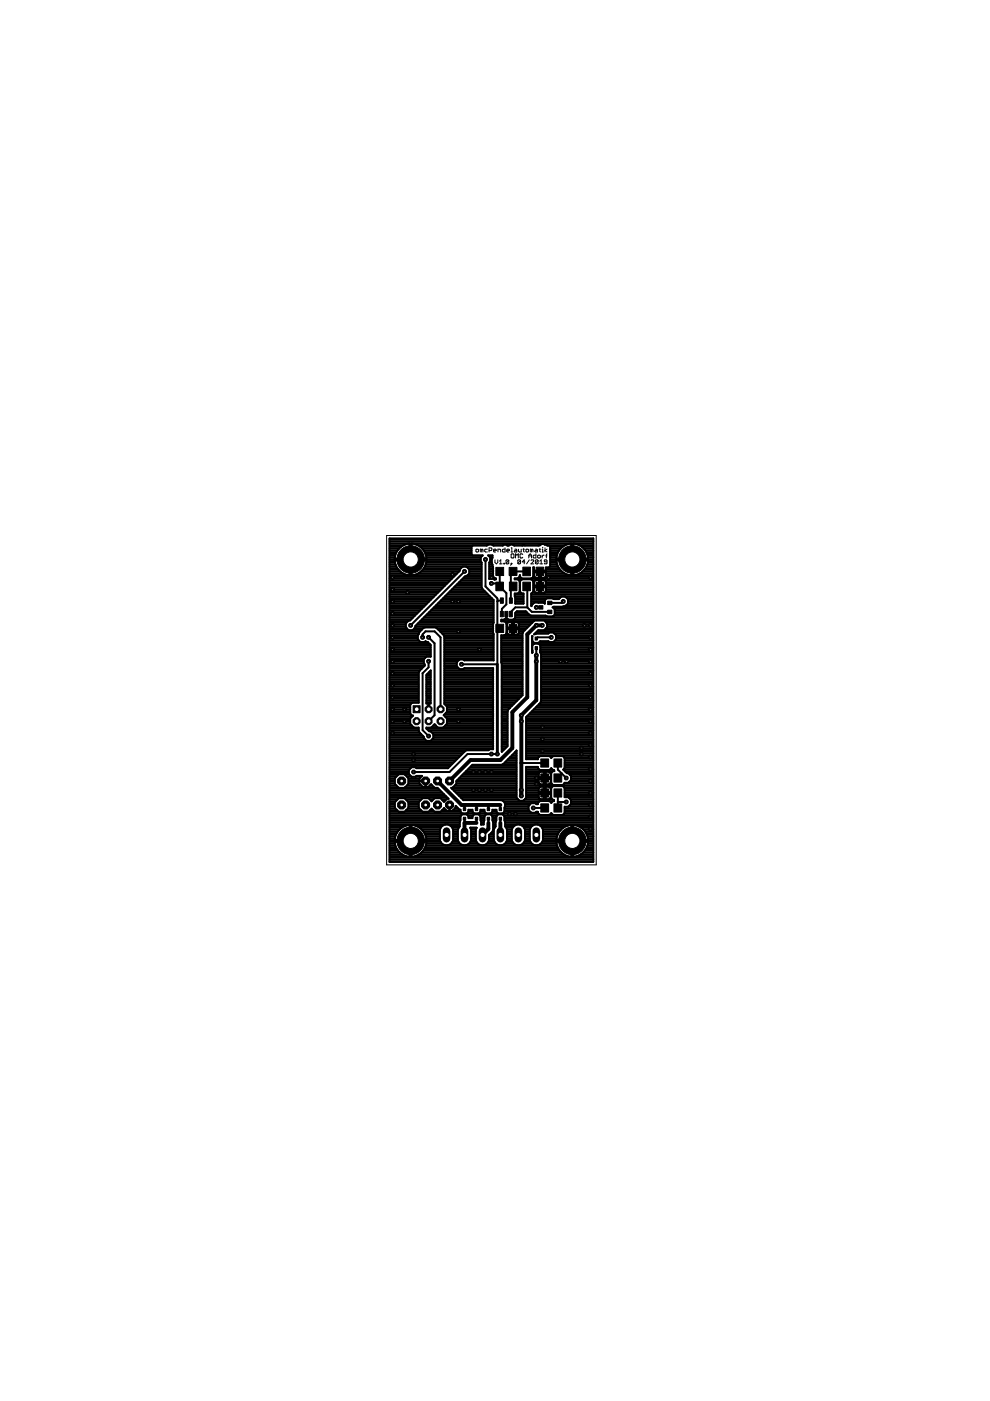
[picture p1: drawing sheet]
<svg xmlns="http://www.w3.org/2000/svg" width="210mm" height="297mm" viewBox="0 0 210 297" stroke-linecap="round" stroke-linejoin="round" font-family="sans-serif">
<g fill="none" stroke="#000" stroke-width=".21">
<path d="M100.9 116.6l.4-.2 .2 .5-.5 .1zM102.1 116.6l-.3-.2v.6M102.1 116.6v.4M102.1 116.6l.2-.2 .1 .2v.4M103.3 116.4h-.4l-.1 .2 .1 .4h.4M103.7 116.7h.4l.2-.4-.2-.1h-.4v.8M104.6 116.7h.6l-.1-.3-.5 .2 .2 .4h.3M104.9 118.7v.6l.3 .2 .3-.2v-.6M105.6 117v-.6h.4l.2 .2v.4M105.9 119l.3-.3v.8M105.9 119.5h.6M106.8 119.4l.2 .1z"/>
<path d="M107.1 116.2v.8h-.4l-.2-.4 .2-.2h.4M107.4 116.7h.6l-.1-.3-.5 .2v.3l.5 .1M107.9 118.8v.6l-.2 .1-.4-.1M107.9 118.8l-.2-.1-.4 .1v.6M107.9 118.8l-.6 .6M108.4 117h.3M108.4 116.2h.1v.8M108.4 119.4l.1 .1zM108.4 117.6l.1-.2 .5 .2v.6l-.2 .1-.4-.1zM108.5 119.5l-.3 .3M109.2 116.4l.4 .2v.4h-.4l-.2-.1 .2-.2h.4M109.3 118.3v-.9l.3 .3 .3-.3v.9"/>
<path d="M109.9 116.4v.5l.2 .1h.4v-.6M110.4 118.8v.6l-.2 .1-.4-.1M110.4 118.8l-.2-.1-.4 .1v.6M110.4 118.8l-.6 .6M110.8 117.6l-.1-.2-.4 .2 .1 .7 .4-.1M110.9 116.4h.3M111 116.3v.6l.2 .1M111.3 119.1h-.6l.4-.4v.8M111.6 116.4l.5 .2-.2 .4-.4-.1zM112.1 118.3v-.6l.3-.3 .3 .3v.6M112.1 117.9h.6M112.2 118.7l-.5 .8"/>
<path d="M112.6 118.8l.1-.1 .5 .1-.6 .7h.6M112.7 116.6l-.3-.2v.6M112.7 116.6v.4M112.7 116.6l.2-.2 .1 .2v.4M113.5 116.4l.4 .2v.4h-.4l-.1-.1 .1-.2h.4M113.6 117.4v.9h-.4l-.1-.4 .1-.2h.4M114.1 118.8v.6l-.1 .1-.5-.1M114.1 118.8l-.1-.1-.5 .1v.6M114.1 118.8l-.6 .6M114.1 117.7l.5 .2-.2 .4-.4-.1zM114.3 116.4h.3M114.4 116.3v.6l.2 .1"/>
<path d="M114.4 119.5h.6M114.4 119l.3-.3v.8M114.9 117h.3M114.9 116.4h.2v.6M114.9 117.7v.6M115.1 116v.2M115.4 117.7l-.5 .3M115.5 116.2v.8M115.7 117.9h.3M116 116.4l-.5 .3 .5 .3M116 119.1h-.5l-.1-.1 .1-.3 .5 .1v.6l-.2 .1-.4-.1M116 117.4l-.2 .2v.7"/>
</g>
<g fill="#000" stroke="#000" stroke-width=".21">
<path d="M106.1 129.6h.6v1.2h-.6zM106.1 126.8h.6v1.1h-.6zM105.1 123.4h1.6v1.8h-1.6zM105.1 132.4h1.7v1.7h-1.7zM105.1 120.3h1.7v1.7h-1.7zM107 129.6h.7v1.2h-.7zM108 129.6h.6v1.2h-.6zM108 126.8h.6v1.1h-.6zM107.9 132.4h1.7v1.7h-1.7zM107.9 120.3h1.7v1.7h-1.7zM108 123.4h1.6v1.8h-1.6zM110.8 123.4h1.7v1.8h-1.7z"/>
<path d="M110.8 120.2h1.7v1.9h-1.7zM113.5 137.1h.5v.6h-.5zM113.5 135.1h.5v.6h-.5zM114.2 128.4h.9v.7h-.9zM113.7 123.4h1.6v1.8h-1.6zM113.7 120.2h1.6v1.9h-1.6zM116.1 129.4h.9v.7h-.9zM116.1 127.5h.9v.7h-.9zM98.2 173.3h.5v.6h-.5zM98.2 171.2h.5v.7h-.5zM100.8 171.2h.5v.7h-.5zM100.8 173.3h.5v.6h-.5z"/>
<path d="M103.3 171.2h.5v.7h-.5zM103.3 173.3h.5v.6h-.5zM105.8 173.3h.5v.6h-.5zM105.8 171.2h.5v.7h-.5zM114.7 167.3h1.6v1.7h-1.6zM114.7 164.1h1.6v1.7h-1.6zM114.7 170.4h1.6v1.8h-1.6zM114.7 160.9h1.6v1.7h-1.6zM117.5 167.3h1.6v1.7h-1.6zM117.5 164.1h1.6v1.7h-1.6zM117.5 170.4h1.6v1.8h-1.6zM117.5 160.9h1.6v1.7h-1.6z"/>
</g>
<g fill="none" stroke="#000" stroke-width=".42">
<path d="M82.6 114.2h43.2v68.6h-43.2zM82.6 115.6h3M82.6 119.7h1.3M82.6 119.3h1.2M82.6 119h1.1M82.6 118.6h4.2M82.6 118.2h1.1M82.6 117.8h1.2M82.6 117.5h1.3M82.6 117.1h1.5M82.6 116.7h1.7M82.6 116.3h2"/>
<path d="M82.6 116h2.4M82.6 115.2h43.2M82.6 114.8h43.2M82.6 114.4h43.2M84.6 116.4l-.7 1.1-.2 .9h6.7l-.2-.9M84.6 116.4a3.4 3.4 0 0 1 2.2-1.1v6.7M86.8 115.6h.4M86.8 119.7h.4M86.8 119.3h.4M86.8 119h.4M86.8 118.2h.4M86.8 117.8h.4"/>
<path d="M86.8 117.5h.4M86.8 117.1h.4M86.8 116.7h.4M86.8 116.3h.4M86.8 116h.4M87.2 118.6h14.7M88.5 115.6h14.8M89.1 116h10.9M89.5 116.3h10.5M89.8 116.7h10.2M90.1 117.1h9.9M90.2 117.5a3.4 3.4 0 0 0-3-2.2v6.7"/>
<path d="M90.2 117.5h9.8M90.3 119.7h11.8M90.3 117.8h12M90.4 119.3h11.7M90.4 118.2h11.5M90.4 119h11.5M101.9 118.2v.8l.2 .3v5.2l.1 .3 2.4 2.4M102.9 118.6v5.7l2.6 2.6v5.8l.5 .5-.5 .5v7.1h-7.6M103.6 117.8h.8M103.7 119.7h.7M103.7 119.3h.6M103.9 118.2l-.4-.4h.9l-.1 .8"/>
<path d="M103.9 118.2v.8l-.2 .3v3.4M103.9 119h.4M103.9 118.6h.4M103.9 118.2h.5M104.3 118.6l.1 1.5M104.5 115.6h2.2M107.5 115.6h.5M108.9 115.6h5.6M110.9 115.6l-1.9 .1a.77 .77 0 0 0-1.1 0h-.3a.63 .63 0 0 0-1 0h-2l-.3-.2h-.7l-.4 .2h-3l-.2 .2v1.6l.2 .3h2.1l-.4 .4M111.1 115.6h3.2M114.5 115.6a1.35 1.35 0 0 1 1.5 .1h.4l.2 .2v.4M116 115.6h3.8"/>
<path d="M116.6 116.3v3.8M116.6 117.2l.1 .1M116.6 119.7h1.5M116.6 119.3h1.4M116.6 119h1.4M116.6 118.6h4.5M116.6 118.2h1.4M116.6 116.7h2M116.6 116.3h2.3M116.6 116h2.7M116.7 117.6h-.1M116.7 118h-.1"/>
<path d="M116.7 117.8h1.3M116.7 117.5h1.5M116.7 117.1h1.6M118.2 117.5l-.2 .9h6.7l-.2-.9M118.8 116.4a3.4 3.4 0 0 1 2.3-1.1v6.7M118.8 116.4l-.6 1.1M121.1 115.6h.4M121.1 119.7h.4M121.1 119.3h.4M121.1 119h.4M121.1 118.2h.4M121.1 117.8h.4"/>
<path d="M121.1 117.5h.4M121.1 117.1h.4M121.1 116.7h.4M121.1 116.3h.4M121.1 116h.4M121.5 118.6h4.3M122.8 115.6h3M123.4 116h2.4M123.8 116.4a3.4 3.4 0 0 0-2.3-1.1v6.7M123.8 116.4l.7 1.1M123.8 116.3h2M124.1 116.7h1.7"/>
<path d="M124.3 117.1h1.5M124.5 117.5h1.3M124.5 119.7h1.3M124.6 117.8h1.2M124.6 119.3h1.2M124.7 118.2h1.1M124.7 119h1.1M82.6 122.7h13.2M82.6 139.2h8.7M82.6 125.7h10.2M82.6 127.9h8M82.6 126.4h9.5"/>
<path d="M82.6 130.6h5.3M82.6 130.2h5.7M82.6 134.7h6M82.6 134.3h6.2M82.6 121.9h3.9M82.6 139.9h7.3M82.6 139.6h7.5M82.6 138.8h8.7M82.6 138.4h8.7M82.6 138h8.7M82.6 137.7h8.7M82.6 137.3h8.7"/>
<path d="M82.6 136.9h8.7M82.6 136.5h8.5M82.6 136.2h8.2M82.6 135.8h6.2M82.6 135.4h6M82.6 135.1h6M82.6 133.9h6.4M82.6 133.6h4M82.6 133.2h3.6M82.6 132.8h3.4M82.6 132.4h3.4M82.6 132.1h3.5"/>
<path d="M82.6 131.7h3.9M82.6 131.3h4.6M82.6 130.9h4.9M82.6 129.8h6.1M82.6 129.4h6.4M82.6 129.1h6.8M82.6 128.7h7.2M82.6 128.3h7.6M82.6 127.6h8.3M82.6 127.2h8.7M82.6 126.8h9.1M82.6 126.1h9.8"/>
<path d="M82.6 125.3h10.6M82.6 124.9h11M82.6 124.6h11.3M82.6 124.2h11.7M82.6 123.8h12.1M82.6 123.4h12.4M82.6 123.1h12.8M82.6 122.3h13.6M82.6 121.6h2.8M82.6 121.2h2.3M82.6 120.8h1.9M82.6 120.5h1.6"/>
<path d="M82.6 120.1h1.4M84 120.1l-.3-1.3h6.7l-.3 1.3M84 120.1a3.4 3.4 0 0 0 2.8 1.9M86 132.2l.6-.6h.3l10.6-10.6v-.3l.6-.6h.8l.6 .6v.9l-.6 .6h-.3l-10.5 10.5v.3l-.6 .6h-.9l-.6-.6zM86.8 121.9h.4M86.8 121.6h.4M86.8 121.2h.4M86.8 120.8h.4M86.8 120.5h.4M86.8 120.1h.4M87.5 133.6h1.9M87.6 121.9h8.9"/>
<path d="M87.9 133.2h1.8M88.1 132.8h16.4M88.3 132.4h16.2M88.7 121.6h8.2M88.7 132.1h15.9M88.8 134.3l-.2 .4v.9l.6 .5h.8l.2-.2 .2 .2h.3l.6 .6v2.5M88.8 134.3l.1-.3 1.2-1h2.2l1.8 1.7M89.1 131.7h15.5M89.2 121.2h8.1M89.5 131.3h15.1M89.6 135.1v-.6l.6-.6h1.9l1.3 1.2v15.3M89.6 120.8h7.9"/>
<path d="M89.9 130.9h14.7M89.9 120.5h7.8M90.1 120.1a3.4 3.4 0 0 1-2.9 1.9M90.1 120.1h12M90.2 130.6h14.4M90.4 139.2l-.5 .6v.8l.1 .2v.3l-1.2 1.5v6.4h-1.3l-.4 .3M90.6 130.2h14M90.9 135.1l1.2 1.3v15.2l-1.2 1.3M91 129.8h13.6M91.3 139.2h.1M91.4 129.4h13.2M91.7 129.1h12.9"/>
<path d="M92.1 128.7h12.5M92.5 128.3h12.1M92.6 133.2h11.9M92.9 127.9h11.7M93 133.6h11.5M93.2 127.6h11.4M93.4 133.9h11.1M93.6 127.2h11M93.7 134.3h10.9M94 126.8h10.3M94.1 134.7l.1 .3v14.2l.6 .6v1.1l-.7 .7 .7 .7v1.2l-.8 .8h-1.2l-.7-.8-.7 .8h-1v.2l.6 .5h.3l.6 .7M94.1 134.7h10.5"/>
<path d="M94.2 139.2h10.4M94.2 139.9h3.1M94.2 139.6h10.4M94.2 138.8h10.4M94.2 138.4h10.4M94.2 138h10.4M94.2 137.7h10.4M94.2 137.3h10.4M94.2 136.9h10.4M94.2 136.5h10.4M94.2 136.2h10.4M94.2 135.8h10.4"/>
<path d="M94.2 135.4h10.4M94.2 135.1h10.4M94.3 126.4h9.6M94.7 126.1h8.8M95.1 125.7h8M95.5 125.3h7.3M95.8 124.9h6.6M96.2 124.6h6M96.6 124.2h5.5M97 123.8h5.1M97.3 123.4h4.8M97.7 123.1h4.4"/>
<path d="M98.1 122.7h4M98.4 139.9h6.2M98.5 122.3h3.6M98.5 121.2l-11.4 11.4M99.1 121.9h3M99.2 120.5h2.9M99.5 121.6h2.6M99.5 121.2h2.6M99.5 120.8h2.6M103.7 122.7h1.5M103.7 121.9h.8M103.7 122.3h.9"/>
<path d="M103.7 121.6h.8M103.7 121.2h.8M103.7 120.8h.8M103.7 120.5h.8M103.7 120.1h.7M103.8 122.7h-.1M104.2 123.7h1.8M104.4 120.1l.1 .1v2l.3 .3 .4 .1v.2l-.4 .1-.2-.2M104.6 127.2v12.8h-6.1l-.2-.2h-.9l-.6 .6v.9l.6 .6h.9l.2-.3h6v17.3h-.7l-.2 .2h-4.6l-.3 .1-3.7 3.7h-6.7l-.2-.2h-.8l-.6 .6v.8l.6 .6 2.2-.2-.6 .6v1M106 121.2l-.1 3.1 1.5 1.5v2.3l-1 1v1.1M106.3 139.2h4.5M106.3 139.9h4.5"/>
<path d="M106.3 139.6h4.5M106.3 138.8h4.5M106.3 138.4h4.5M106.3 138h4.5M106.3 137.7h4.5M106.3 137.3h4.5M106.3 136.9h4.5M106.3 136.5h4.5M106.3 136.2h4.5M106.3 135.8h4.5M106.3 135.4h4.5M106.3 135.1h4.5"/>
<path d="M106.3 131.7h6.9M106.4 127.3h-.8l-.1 .2M107 131.3h.7M107.3 132l.1 2.2-.5 .5M107.3 132.1h.3M107.4 130.6h.1M107.4 134.3h.1M107.4 130.9h.1M107.4 130.2v1M107.4 133.9h.1M107.4 133.6h.1M107.4 133.2h1.2"/>
<path d="M107.4 132.8h.1M107.4 132.4h.1M107.7 132l.9-.1v2.6h-.8l-.2-.1-.1-1h2.5v.7l-.1 .4h-.9v-2.6h.6l.4 .2v.9h-2.5v-.7zM108.3 124.3h.5M108.6 134.3h.4M108.6 133.9h.4M108.6 133.6h.4M108.6 132.8h.4M108.6 132.4h.4M108.6 132.1h.4M108.9 131.3h16.9M109 133.2h2.7"/>
<path d="M109.1 122.7h16.7M109.1 126.4h.1M109.1 126.1h1.9M109.2 126.4h1.8M109.2 130.9h16.6M109.2 130.6h6.5M109.2 130.2h2.9M109.2 127.6h1.8M109.2 127.2h1.8M109.2 126.8h1.8M109.4 129.8h2.3M109.9 132.1h2.9"/>
<path d="M110 125.7h.4M110 134.3h.8M110 133.9h.9M110 133.6h1.3M110 132.8h2.1M110 132.4h2.4M110.1 123.1h.3M110.1 123.1l.1 2.2-.3 .5h-.8v.6M110.1 122.3h.2M110.2 125.3h.1M110.2 124.9h.1M110.2 124.6h.1"/>
<path d="M110.2 124.2h.1M110.2 123.8h.1M110.2 123.4h.1M110.3 123.1l.4-.3h1.9l.4 .3M110.3 123.1v2.2a.6 .6 0 0 0 .7 .5v2.2l-1.8-.1v-1.5M110.8 134.7h-4.5l.1 6M111 133.9l-.2 .4v13.1M111.7 121.2h-2.9l-.5 .4v5.7M111.7 124.3l.1 .2v4.3M111.8 128.8h-2.5l-1 .9v.5M111.8 128.8l1 .9h3.8M112.6 130.5l-1.1-.9h-1.9l-.4 .3v1l-.2 .4-1.1 .1-.8-.2-.8 .2v.3h.6l.4 .3"/>
<path d="M112.6 127.9h.5M112.6 126.4h13.2M112.6 128.3h.1M112.6 127.6h2.9M112.6 127.2h3M112.6 126.8h6.1M112.6 126.1h13.2M112.8 138h.1M112.8 137.7h.1M112.8 137.3h.1M112.8 136.9h.1M112.8 136.5h.4"/>
<path d="M112.8 136.2h.3M112.8 135.8h.1M112.8 135.4h.1M112.8 135.1h.1M112.8 135.8l.1-.9v3.5M112.9 138.4v-1.7l.4-.2 1 .1 .3 .4-.1 1.3 .2 .2v10.2l-.1 .3-3.1 3v9h2.5l.2-.4M112.9 125.7h12.9M112.9 138.4h.1M113 123.1l.1 2.2-.5 .5v2.6l.7-.6h1.9l.3 .2M113 123.1h.4M113 122.3h.3M113.1 121.9h.1"/>
<path d="M113.1 125.3h.1M113.1 124.9h.1M113.1 124.6h.1M113.1 124.2h1.2M113.1 123.8h.1M113.1 123.4h.1M113.1 121.6h.1M113.1 121.2h1.2M113.1 120.8h.1M113.1 120.5h.1M113.1 131.7l.2-.1h2.1l.6 .6v.8l-.6 .6h-1.3l-.9 .9 .6-.2M113.1 131.7h.1"/>
<path d="M113.1 131.7l-2.1 2.2M113.2 125.3v-.8h2.6v.8M113.2 125.3l.4 .4M113.3 122.3l.2 .2h.8v-1.5h-1.1v-.7h-.1l-.1 2.1-.4 .3h-1.9a.58 .58 0 0 1-.4-.7h-.1a.6 .6 0 0 1-.5 .6h-.6v.2h.6l.4 .3M113.3 122.3l-.1-1h2.6l-.1 1M113.4 123.1l.9-.1v2.7M113.4 123.1l-.2 .3v.7h2.6l-.1-.8-.2-.3h-.8v2.7M113.4 134.3h2.9l.2-.2h.8l.6 .6M113.7 128.8h1M113.7 137.4v1.5M113.8 133.9h12M114.3 136.5h11.5"/>
<path d="M114.3 121.9h.4M114.3 125.3h.4M114.3 124.9h.4M114.3 124.6h.4M114.3 123.8h.4M114.3 123.4h.4M114.3 123.1h.4M114.3 122.3h.4M114.3 121.6h.4M114.3 136.2h11.5M114.5 138h11.3M114.6 136.9h11.2"/>
<path d="M114.6 137.7h11.2M114.6 137.3h11.2M114.6 138.4h11.2M114.7 124.2h11.1M114.7 121.2h4.4M114.7 139.2h11.1M114.7 139.9h11.1M114.7 139.6h11.1M114.7 138.8h11.1M115.4 133.6h10.4M115.5 127.9h.1M115.5 131.7h10.3"/>
<path d="M115.5 131.7h.1M115.5 133.5h.1M115.6 123.1h10.2M115.7 122.3h10.1M115.7 125.3h10.1M115.8 125.3l-.4 .4M115.8 121.9h5M115.8 124.9h10M115.8 124.6h10M115.8 123.8h10M115.8 123.4h10M115.8 121.6h3.9"/>
<path d="M115.8 120.8h3M115.8 120.5h2.7M115.8 133.2h10M115.8 132h.1M115.8 133.2h.1M115.9 132.1h9.9M116 132.8h9.8M116 132.4h9.8M116.6 120.1l-.2 .2h-.6v.7h-1.1v1.5h.8l.2-.2M116.6 120.1h1.7M116.9 135.1h-2.9l-.3 .3M117.4 128.7l-.2 .1 .4 .4v1"/>
<path d="M117.4 128.7h8.4M117.4 130.6h8.4M117.5 134.3h8.3M117.5 129.1h8.3M117.6 130.2l-.5 .5h-1.1l-.3-.2M117.6 130.2h8.2M117.6 129.8h8.2M117.6 129.4h8.2M117.6 135.8h8.2M117.9 134.7h7.9M117.9 134.7v.9l-.6 .5h-.8l-.2-.2h-1.8l-.4 .4h-.8l-.5-.5M117.9 135.4h7.9"/>
<path d="M117.9 135.1h7.9M118.3 120.1l-.3-1.3h6.7l-.3 1.3M118.3 120.1a3.4 3.4 0 0 0 2.8 1.9M119 126.5l-.5 .5-2.5-.1-.5 .4v.7M119.4 127.5l-.3 .3h-2.5M119.8 126.5l.6 .6v.8M120.1 128.3h5.7M120.2 126.8h5.6M120.4 127.9l-.6 .6-2.4 .2M120.4 127.9h5.4M120.4 127.6h5.4M120.4 127.2h5.4"/>
<path d="M121.1 121.9h.4M121.1 121.6h.4M121.1 121.2h.4M121.1 120.8h.4M121.1 120.5h.4M121.1 120.1h.4M121.9 121.9h3.9M123 121.6h2.8M123.5 121.2h2.3M123.9 120.8h1.9M124.2 120.5h1.6M124.4 120.1a3.4 3.4 0 0 1-2.9 1.9"/>
<path d="M124.4 120.1h1.4M82.6 159.8h15.5M82.6 159.4h15.8M82.6 159h21M82.6 158.6h21.9M82.6 158.3h21.9M82.6 157.9h21.9M82.6 157.5h21.9M82.6 157.1h21.9M82.6 156.8h7.5M82.6 156.4h7.3M82.6 156h7.1"/>
<path d="M82.6 155.7h6.7M82.6 155.3h6.3M82.6 154.9h6.2M82.6 154.5h6.2M82.6 154.2h5.1M82.6 153.8h4.7M82.6 153.4h4.4M82.6 153h4.4M82.6 152.7h4.4M82.6 152.3h4.4M82.6 151.9h4.8M82.6 151.5h4.5"/>
<path d="M82.6 151.2h4.4M82.6 150.8h4.4M82.6 150.4h4.4M82.6 150h4.4M82.6 149.7h4.4M82.6 149.3h4.5M82.6 148.9h6.2M82.6 148.5h6.2M82.6 148.2h6.2M82.6 147.8h6.2M82.6 147.4h6.2M82.6 147h6.2"/>
<path d="M82.6 146.7h6.2M82.6 146.3h6.2M82.6 145.9h6.2M82.6 145.5h6.2M82.6 145.2h6.2M82.6 144.8h6.2M82.6 144.4h6.2M82.6 144h6.2M82.6 143.7h6.2M82.6 143.3h6.2M82.6 142.9h6.2M82.6 142.5h6.2"/>
<path d="M82.6 142.2h6.4M82.6 141.8h6.8M82.6 141.4h7.2M82.6 141.1h7.4M82.6 140.7h7.3M82.6 140.3h7.3M87.1 149.3l-.1 1.9 .2 .4 .4 .1-.6 .6v1.2l.8 .8h1l.1 1 1 .9v.3l.5 .6h.9l.6-.6v-.8M90.4 148.9h.9M90.4 148.5h.9M90.4 148.2h.9M90.4 147.8h.9M90.4 147.4h.9"/>
<path d="M90.4 147h.9M90.4 146.7h.9M90.4 146.3h.9M90.4 145.9h.9M90.4 145.5h.9M90.4 145.2h.9M90.4 144.8h.9M90.4 144.4h.9M90.4 144h.9M90.4 143.7h.9M90.4 143.3h.9M90.5 154.5h14"/>
<path d="M90.6 142.9h.7M90.8 150h.1M90.8 149.7h.1M90.8 149.3h.1M90.8 154.9h13.7M90.9 140.2v1.3l-1.3 1.2v12.1l1.3 1.3M90.9 142.5h.4M91.3 142.2v7h-.4l-.1 1.1v-1.1h-.4v-6.1zM91.3 142.2h.1M91.5 155.3h13M91.5 154.2h1.2M91.6 156.8h12.9"/>
<path d="M91.9 156.4h12.6M91.9 156h12.6M91.9 155.7h12.6M91.9 153.8h.5M94.1 154.2h10.4M94.1 151.5h10.4M94.2 148.9h10.3M94.2 148.5h10.3M94.2 148.2h10.3M94.2 147.8h10.3M94.2 147.4h10.3M94.2 147h10.3"/>
<path d="M94.2 146.7h10.3M94.2 146.3h10.3M94.2 145.9h10.3M94.2 145.5h10.3M94.2 145.2h10.3M94.2 144.8h10.3M94.2 144.4h10.3M94.2 144h10.3M94.2 143.7h10.3M94.2 143.3h10.3M94.2 142.9h10.3M94.2 142.5h10.3"/>
<path d="M94.2 142.2h10.3M94.2 141.8h3.2M94.2 141.4h2.8M94.2 141.1h2.6M94.2 140.7h2.6M94.2 140.3h2.7M94.3 149.3h10.2M94.3 151.9h10.2M94.4 153.8h10.1M94.5 151.2h10M94.6 149.7h9.9M94.7 152.3h9.8"/>
<path d="M94.8 153.4h9.7M94.8 153h9.7M94.8 152.7h9.7M94.8 150.8h9.7M94.8 150.4h9.7M94.8 150h9.7M98.3 141.8h6.2M105.5 159.9h-6.4l-3.8 3.8h-7.6M106.3 140.3h4.5M106.4 140.7v18.7M106.4 159.4h.1M106.4 159h.4"/>
<path d="M106.4 158.6h.8M106.4 158.3h1.1M106.4 157.9h1.2M106.4 157.5h1.2M106.4 157.1h1.2M106.4 156.8h1.2M106.4 156.4h1.2M106.4 156h1.2M106.4 155.7h1.2M106.4 155.3h1.2M106.4 154.9h1.2M106.4 154.5h1.2"/>
<path d="M106.4 154.2h1.2M106.4 153.8h1.2M106.4 153.4h1.2M106.4 153h1.2M106.4 152.7h1.2M106.4 152.3h1.2M106.4 151.9h1.2M106.4 151.5h1.2M106.4 151.2h1.2M106.4 150.8h1.2M106.4 150.4h1.4M106.4 150h1.8"/>
<path d="M106.4 149.7h2.1M106.4 149.3h2.5M106.4 148.9h2.9M106.4 148.5h3.3M106.4 148.2h3.6M106.4 147.8h4M106.4 147.4h4.4M106.4 147h4.4M106.4 146.7h4.4M106.4 146.3h4.4M106.4 145.9h4.4M106.4 145.5h4.4"/>
<path d="M106.4 145.2h4.4M106.4 144.8h4.4M106.4 144.4h4.4M106.4 144h4.4M106.4 143.7h4.4M106.4 143.3h4.4M106.4 142.9h4.4M106.4 142.5h4.4M106.4 142.2h4.4M106.4 141.8h4.4M106.4 141.4h4.4M106.4 141.1h4.4"/>
<path d="M106.4 140.7h4.4M107.8 150.4l-.2 .4v7.4l-1.2 1.2M108.1 150.1h.1M108.9 159.8h.6M109.2 159.5h.1M109.3 159.4h.2M110.8 147.4l-3 3M111.5 159.8h14.3M111.5 159.4h14.3M111.5 159h14.3M111.5 158.6h14.3M111.5 158.3h14.3"/>
<path d="M111.5 157.9h14.3M111.5 157.5h14.3M111.5 157.1h14.3M111.5 156.8h14.3M111.5 156.4h14.3M111.5 156h14.3M111.5 155.7h14.3M111.5 155.3h14.3M111.5 154.9h14.3M111.5 154.5h14.3M111.5 154.2h14.3M111.5 153.8h14.3"/>
<path d="M111.5 153.4h14.3M111.5 153h14.3M111.5 152.7h14.3M111.5 152.3h14.3M111.7 151.9h14.1M112.1 151.5h13.7M112.4 151.2h13.4M112.8 150.8h13M113.2 150.4h12.6M113.6 150h12.2M113.9 149.7h11.9M114.3 149.3h11.5"/>
<path d="M114.6 148.9h11.2M114.7 148.5h11.1M114.7 148.2h11.1M114.7 147.8h11.1M114.7 147.4h11.1M114.7 147h11.1M114.7 146.7h11.1M114.7 146.3h11.1M114.7 145.9h11.1M114.7 145.5h11.1M114.7 145.2h11.1M114.7 144.8h11.1"/>
<path d="M114.7 144.4h11.1M114.7 144h11.1M114.7 143.7h11.1M114.7 143.3h11.1M114.7 142.9h11.1M114.7 142.5h11.1M114.7 142.2h11.1M114.7 141.8h11.1M114.7 141.4h11.1M114.7 141.1h11.1M114.7 140.7h11.1M114.7 140.3h11.1"/>
<path d="M82.6 163.2h4.2M82.6 172.1h15.1M82.6 178.1h10.7M82.6 178.5h10.8M82.6 175.5h2.6M82.6 179.6h1.3M82.6 179.2h1.2M82.6 178.9h1.1M82.6 177.8h1.1M82.6 177.4h1.2M82.6 177h1.3M82.6 176.6h1.5"/>
<path d="M82.6 176.3h1.7M82.6 175.9h2.1M82.6 175.1h3.3M82.6 174.8h14.9M82.6 174.4h14.9M82.6 174h15M82.6 173.6h15M82.6 173.2h15M82.6 172.9h15.1M82.6 172.5h31.6M82.6 171.8h1.6M82.6 171.4h1.2"/>
<path d="M82.6 171h1.1M82.6 170.6h1.1M82.6 170.3h1.1M82.6 169.9h1.3M82.6 169.5h1.7M82.6 169.1h12.3M82.6 168.8h11.9M82.6 168.4h11.5M82.6 168h11.1M82.6 167.6h10.8M82.6 167.3h10.4M82.6 166.9h1.8"/>
<path d="M82.6 166.5h1.4M82.6 166.1h1.1M82.6 165.8h1.1M82.6 165.4h1.1M82.6 165h1.1M82.6 164.6h1.5M82.6 164.3h1.8M82.6 163.9h4.1M82.6 163.5h4.1M82.6 162.8h4.6M82.6 162.4h12.9M82.6 162h13.2"/>
<path d="M82.6 161.6h13.6M82.6 161.3h14M82.6 160.9h14.3M82.6 160.5h14.7M82.6 160.1h15.1M83.7 165v1.2l.9 .8h1.1l.9-.8v-1.2M83.7 165l.9-.9h1.1l.9 .9M83.7 177.8a3.4 3.4 0 0 1 3.1-2.9v6.8a3.4 3.4 0 0 1-3.1-3.2M83.7 177.8v.3M84.6 172.1l-.9-.8v-1.2l.9-.9h1.1l.9 .9v1.2l-.9 .8M85.9 164.3h.9M85.9 166.9h6.1"/>
<path d="M86 169.5h3.3M86.1 171.8h3.2M86.3 164.6h.9M86.3 166.5h3M86.4 169.9h2.6M86.5 171.4h2.4M86.6 171h2.2M86.6 170.6h2.2M86.6 170.3h2.2M86.6 166.1h2.3M86.6 165.8h2.3M86.6 165.4h2.3"/>
<path d="M86.6 165h2.4M86.8 175.5h.4M86.8 179.6h.4M86.8 179.2h.4M86.8 178.9h.4M86.8 177.8h.4M86.8 177.4h.4M86.8 177h.4M86.8 176.6h.4M86.8 176.3h.4M86.8 175.9h.4M86.8 175.1h.4"/>
<path d="M88.2 164.6h1.1M88.2 162.8h6.9M88.2 175.1h5.6M88.9 166.1l.8 .8h1.1l.6-.6 .8 .7h.6l2.3 2.4h-.3l-.7 .6-.7-.8h-1.2l-.7 .7M88.9 165.6h1.4M89 175.5h4.5M89.4 175.9h3.9M89.7 176.3h3.6M90 176.6h3.3M90.1 179.6h28.1M90.2 177h3.1M90.2 165.6v1.3"/>
<path d="M90.2 166.5h.1M90.2 166.1h.1M90.2 165.8h.1M90.3 179.2h27.8M90.3 177.4h3M90.4 178.9h3.3M90.4 177.8h2.9M90.4 178.1a3.4 3.4 0 0 0-3.2-3.2v6.8a3.4 3.4 0 0 0 3.2-3.2M90.8 172.1l.7-.7 .7 .7M91.1 169.5h.8M91.1 166.5h.6M91.2 171.8h.6"/>
<path d="M91.5 169.9h.1M91.5 169.9l-.7-.7h-1.2l-.8 .9v1.2l.8 .8M93.7 169.5h.9M93.7 171.8h.9M93.9 175a1.44 1.44 0 0 1 2.2 .9v2.2a1.44 1.44 0 0 1-1.4 1.1 1.44 1.44 0 0 1-1.4-1.1v-2.2l.2-.5zM94 169.9h.3M94.1 171.4h.1M95.3 171.8h.1M95.3 171.4h.1M95.3 171h.1M95.3 170.7v1.3M95.6 175.1h1.9"/>
<path d="M95.6 178.9h1.9M95.9 167.3h13.6M95.9 178.5h1.3M95.9 175.5h1.4M96.1 175.9h1M96.1 171.8h1.5M96.1 166.9h13.4M96.1 178.1h1M96.1 177.8h1M96.1 177.4h1M96.1 177h1M96.1 176.6h1"/>
<path d="M96.1 176.3h1M96.2 167.6h13.3M96.4 171.4h.7M96.4 166.5h13.1M96.6 171h.2M96.6 168h12.9M96.8 166.1h12.7M96.8 165.8h12.7M96.9 165.4h12.6M97 168.4h12.5M97.3 165h12.2M97.4 168.8h12.1"/>
<path d="M97.7 164.6h11.8M97.7 169.1h11.8M98.1 164.3h11.4M98.1 169.5h11.8M98.4 163.9h11.1M98.5 170.7v.9M98.5 173.6v.9M98.8 163.5h10.7M99.2 163.2h10.3M99.2 172.9h1.1M99.3 172.1h.9M99.3 173.2h.9"/>
<path d="M99.3 171.8h.9M99.4 178.9h1.9M99.6 162.8h9.9M99.7 178.5h1.3M99.9 175.9h1M99.9 178.1a1.44 1.44 0 0 1-1.4 1.1 1.44 1.44 0 0 1-1.4-1.1v-2.2l.4-.7 .1-2.1 .5-.4h.7a.65 .65 0 0 1 .5 .8h.9a.65 .65 0 0 1 .4-.8h.8l.4 .2 .2 1.4v.5h.6l.1-1.7 .3-.3 .9-.1 .4 .2 .3 1.4v1.7l-.2 .3-.7 .7v1.1M99.9 178.1h1M99.9 178.1v-2.2l-.2-.4h1.4l-.2 .4v2.2M99.9 177.8h1M99.9 177.4h1M99.9 177h1M99.9 176.6h1"/>
<path d="M99.9 176.3h1M99.9 162.4h9.6M100.9 178.1a1.44 1.44 0 0 0 1.4 1.1 1.44 1.44 0 0 0 1.4-1.1M101 170.7v.9M101 173.6v.9M101.7 172.9h1.1M101.8 172.1h.9M101.9 173.6h.8M101.9 173.2h.8M101.9 171.8h.8M101.9 174h.8M102 174.8h.6"/>
<path d="M102 174.4h.6M103.2 178.9h2M103.5 178.5h1.4M103.5 170.7v.9M103.5 173.6v.9M103.7 178.1h1M103.7 177.8h1M103.7 177.4h1M103.7 177h1M104.1 176.6h.6M104.3 172.9h1.1M104.4 172.1h.9"/>
<path d="M104.4 173.6h.8M104.4 173.2h.8M104.4 171.8h.8M104.5 176.3h.2M104.5 174h.7M104.6 175.5h.3M104.6 175.9h.1M104.6 175.1h.5M104.6 174.8h.5M104.6 174.4h.5M104.7 178.1v-2.2l.4-.7 .1-2.1 .5-.4h.8l.5 .4 .1 2.1 .4 .7v2.2M104.7 178.1a1.44 1.44 0 0 0 1.4 1.1 1.44 1.44 0 0 0 1.4-1.1"/>
<path d="M106.1 170.7v.9M106.1 173.6v.9M106.7 162h2.8M106.7 169.9h7.7M106.8 172.9h19M106.9 172.1h5.6M107 173.6h18.8M107 173.2h18.8M107 171.8h5.1M107 171.4h5.1M107 174h18.8M107 170.3h7.1"/>
<path d="M107 178.9h2M107 161.6h2.5M107.1 171h5M107.1 175.1h1.9M107.1 174.8h18.7M107.1 174.4h18.7M107.1 170.6h5.2M107.3 175.5h1.4M107.3 178.5h1.4M107.4 161.3h2.1M107.5 175.9h1M107.5 178.1h1"/>
<path d="M107.5 177.8h1M107.5 177.4h1M107.5 177h1M107.5 176.6h1M107.5 176.3h1M107.8 160.9h1.7M108.2 160.5h1.3M108.5 178.1v-2.2a1.44 1.44 0 0 1 1.4-1.1 1.44 1.44 0 0 1 1.4 1.1v2.2M108.5 178.1a1.44 1.44 0 0 0 1.4 1.1 1.44 1.44 0 0 0 1.4-1.1M108.5 160.1h1M109.7 169.3l-.2-.1v-10.1l-2.8 2.9-.4 .2h-6.1l-3.4 3.4v.6l-.9 .8h-.2l2.6 2.7h8a1.04 1.04 0 0 1 .7 1.5l-.1 1-.4 .3h-.8a.62 .62 0 0 1-.5-.8h-.8a.62 .62 0 0 1-.5 .8h-.7a.62 .62 0 0 1-.5-.8h-.8a.62 .62 0 0 1-.5 .8h-.8a.62 .62 0 0 1-.4-.8h-.9a.62 .62 0 0 1-.5 .8h-.7a.62 .62 0 0 1-.5-.8l-.3-.2-.7-.6v.3l-.8 .8h-1l-.7-.7-.7 .8M109.7 169.3l.4 .5h.9l.1-.2"/>
<path d="M109.7 169.3v.1M110.5 161.8h5M110.8 175.1h2M110.8 178.9h2M111.1 169.6v.1M111.1 175.5h1.4M111.1 178.5h1.4M111.2 169.5h5.9M111.3 178.1h1M111.3 175.9h1M111.3 177.8h1M111.3 177.4h1"/>
<path d="M111.3 177h1M111.3 176.6h1M111.3 176.3h1M111.4 169.3v.1M111.4 169.3l-.3 .3M111.5 163.2h2.8M111.5 169.1h2.7M111.5 168.8h2.7M111.5 168.4h2.7M111.5 168h3.8M111.5 167.6h2.7M111.5 167.3h2.7"/>
<path d="M111.5 166.9h2.9M111.5 166.5h14.3M111.5 166.1h2.8M111.5 165.8h2.7M111.5 165.4h2.7M111.5 165h3.8M111.5 164.6h2.7M111.5 164.3h2.7M111.5 163.9h2.8M111.5 163.5h5.8M111.5 162.8h2.5M111.5 160.9h2.5"/>
<path d="M111.5 160.5h2.7M111.5 160.1h14.3M112.3 178.1v-2.2a1.44 1.44 0 0 1 1.4-1.1 1.44 1.44 0 0 1 1.4 1.1v2.2M112.3 178.1a1.44 1.44 0 0 0 1.4 1.1 1.44 1.44 0 0 0 1.4-1.1M113.1 171.3h2.4M114 162.8v-.2h-2.5v6.6l-.1 .1M114 162.8l.5 .5 2.1-.1M114.2 160.6l.3-.3h1.9l.5 .4 .4-.4 2.2 .1 .2 .4v2M114.2 172.5l.3 .3h1.9l.4-.3M114.2 167.2v.7h2.6v-.7M114.4 166.9l.9-.1v2.7h-.7l-.4-.3M114.4 166.9l-.2 .3"/>
<path d="M114.6 175.1h5.5M114.7 178.9h3.3M114.9 175.5h4.5M115 178.5h10.8M115.1 178.1h10.7M115.1 175.9h3.9M115.1 177.8h2.9M115.1 177.4h3M115.1 177h3.1M115.1 176.6h3.3M115.1 176.3h3.5M115.3 169.1h.4"/>
<path d="M115.3 168.8h.4M115.3 168.4h.4M115.3 167.6h.4M115.3 167.3h.4M115.3 166.9h.4M115.3 166.1h.4M115.3 165.8h.4M115.3 165.4h.4M115.3 164.6h.4M115.3 164.3h.4M115.3 163.9h.4M115.7 168h1.2"/>
<path d="M115.7 165h1.2M116.6 169.9h.6M116.6 166.9h.4M116.6 166.9l-.9-.1v2.7l.9-.1 .2-.3v-.8h-2.6v.9M116.6 166.9l.2 .3M116.6 163.2l.3-.3 .2 .3M116.6 166.1h.3M116.7 163.2h.4M116.7 163.9h.2M116.7 163.9l.1 .9h-2.6v-.8l.3-.3 .8-.1v2.7l-.9-.1-.2-.3v-.7h2.6l-.1 .9M116.7 163.9l-.2-.2-.8-.1v2.7h.7l.3-.2M116.8 169.1h.1"/>
<path d="M116.8 168.8h.1M116.8 168.4h.1M116.8 167.6h.1M116.8 167.3h.1M116.8 165.8h.1M116.8 165.4h.1M116.8 164.6h.1M116.8 164.3h.1M116.8 160.5h.2M116.8 172.5l.1-.1v.1M116.8 172.5h.1M116.9 169.1v-1.9l.2-.4 2.1-.1 .4 .2 .1 2.1h.8l.6 .6v.9l-.6 .5h-.8l-.1 1.5"/>
<path d="M116.9 169.1l.2 .4M116.9 172.5l.4 .3h1.9l.4-.3M117.1 169.5l.4 .1v.2l-.4 .1-.2 .3-.5-.4h-1.9l-.3 .3-.2 .4h-.3l-.2-.2h-.9l-.5 .6v.8l.5 .6h.9l.2-.2h.3l.2 .4M117.1 163.2l.4 .1v.2a.58 .58 0 0 0-.6 .5v1.9l.4 .5h1.9l.5-.4h.8l.6-.6M118 178.5l.4 1.5M118 177.8v.3M118.3 161.8v1.4l1.8 1.8M118.3 168.1v3.2M118.3 170h1.8M119.1 164l-.8 1M119.6 160.5h6.2M119.6 166.9h6.2"/>
<path d="M119.6 172.5h6.2M119.6 166.1h6.2M119.7 162.8l-.2 .4M119.7 172.1h6.1M119.7 171.8h6.1M119.7 171.4h6.1M119.7 168.8h6.1M119.7 168.4h6.1M119.7 168h6.1M119.7 167.6h6.1M119.7 167.3h6.1M119.7 162.8h6.1"/>
<path d="M119.7 162.4h6.1M119.7 162h6.1M119.7 161.6h6.1M119.7 161.3h6.1M119.7 160.9h6.1M119.8 163.5h6M120.1 163.9h5.7M120.2 175.1l.9-.2v6.8a3.3 3.3 0 0 1-2.7-1.7M120.2 175.1a3.4 3.4 0 0 0-2.2 2.7M120.5 171h5.3M120.6 169.1h5.2M120.7 165.8h5.1"/>
<path d="M120.8 164.3h5M120.9 170.6h4.9M121 169.5h4.8M121.1 170.3h4.7M121.1 169.9h4.7M121.1 165.4h4.7M121.1 165h4.7M121.1 164.6h4.7M121.1 175.5h.4M121.1 179.6h.4M121.1 179.2h.4M121.1 178.9h.4"/>
<path d="M121.1 177.8h.4M121.1 177.4h.4M121.1 177h.4M121.1 176.6h.4M121.1 176.3h.4M121.1 175.9h.4M121.1 175.1h.4M122.5 175.1l-1-.2v6.8a3.3 3.3 0 0 0 2.7-1.7M122.5 175.1a3.4 3.4 0 0 1 2.2 2.7M122.5 175.1h3.3M123.2 175.5h2.6M123.7 175.9h2.1"/>
<path d="M124 176.3h1.8M124.3 176.6h1.5M124.4 179.6h1.4M124.5 177h1.3M124.6 179.2h1.2M124.6 177.4h1.2M124.7 178.9h1.1M124.7 177.8v.3M124.7 177.8h1.1M124.7 178.5l-.5 1.5M125.8 163.2h-6.4l1.7 1.3v.9M82.6 182.6h43.2"/>
<path d="M82.6 182.2h43.2M82.6 181.9h43.2M82.6 181.5h3.4M82.6 181.1h2.6M82.6 180.7h2.1M82.6 180.4h1.8M82.6 180h1.5M86.8 181.5h.4M86.8 181.1h.4M86.8 180.7h.4M86.8 180.4h.4M86.8 180h.4"/>
<path d="M88.1 181.5h32.2M88.9 181.1h30.6M89.4 180.7h29.6M89.7 180.4h29M90 180h28.4M121.1 181.5h.4M121.1 181.1h.4M121.1 180.7h.4M121.1 180.4h.4M121.1 180h.4M122.4 181.5h3.4M123.2 181.1h2.6"/>
<path d="M123.7 180.7h2.1M124 180.4h1.8M124.2 180h1.6"/>
</g>
<path d="M105.5 140.8v19.1" fill="none" stroke="#000" stroke-width=".61"/>
<path d="M113.7 138.9v9.6l-3.2 3.1v17.2M115 132.6h-1.3l-1.9 1.9v13.3l-3.2 3.2v7.6l-2.5 2.5h-6.3l-4.5 4.5M92.8 165.6l5.1 5.1h8.2M101 174.5h-2.5v2.5M103.5 174.5v1.2l-1.2 1.3M106.1 174.5v2.5" fill="none" stroke="#000" stroke-width=".83"/>
<circle cx="87.1" cy="178.3" r="2.92" fill="#000" stroke="#000" stroke-width=".21"/>
<circle cx="87.1" cy="178.3" r="1.61" fill="#fff" stroke="#000" stroke-width=".21"/>
<circle cx="87.1" cy="118.6" r="2.92" fill="#000" stroke="#000" stroke-width=".21"/>
<circle cx="87.1" cy="118.6" r="1.61" fill="#fff" stroke="#000" stroke-width=".21"/>
<circle cx="121.3" cy="118.6" r="2.92" fill="#000" stroke="#000" stroke-width=".21"/>
<circle cx="121.3" cy="118.6" r="1.61" fill="#fff" stroke="#000" stroke-width=".21"/>
<circle cx="121.3" cy="178.3" r="2.92" fill="#000" stroke="#000" stroke-width=".21"/>
<circle cx="121.3" cy="178.3" r="1.61" fill="#fff" stroke="#000" stroke-width=".21"/>
<circle cx="85.2" cy="165.6" r=".92" fill="#000" stroke="#000" stroke-width=".21"/>
<circle cx="85.2" cy="165.6" r=".4" fill="#fff" stroke="#000" stroke-width=".21"/>
<circle cx="85.2" cy="170.7" r=".92" fill="#000" stroke="#000" stroke-width=".21"/>
<circle cx="85.2" cy="170.7" r=".4" fill="#fff" stroke="#000" stroke-width=".21"/>
<circle cx="90.2" cy="165.6" r=".92" fill="#000" stroke="#000" stroke-width=".21"/>
<circle cx="90.3" cy="165.6" r=".4" fill="#fff" stroke="#000" stroke-width=".21"/>
<circle cx="92.8" cy="165.6" r=".92" fill="#000" stroke="#000" stroke-width=".21"/>
<circle cx="92.8" cy="165.6" r=".4" fill="#fff" stroke="#000" stroke-width=".21"/>
<circle cx="95.3" cy="165.6" r=".92" fill="#000" stroke="#000" stroke-width=".21"/>
<circle cx="95.3" cy="165.6" r=".4" fill="#fff" stroke="#000" stroke-width=".21"/>
<circle cx="90.2" cy="170.7" r=".92" fill="#000" stroke="#000" stroke-width=".21"/>
<circle cx="90.3" cy="170.7" r=".4" fill="#fff" stroke="#000" stroke-width=".21"/>
<circle cx="92.8" cy="170.7" r=".92" fill="#000" stroke="#000" stroke-width=".21"/>
<circle cx="92.8" cy="170.7" r=".4" fill="#fff" stroke="#000" stroke-width=".21"/>
<circle cx="95.3" cy="170.7" r=".92" fill="#000" stroke="#000" stroke-width=".21"/>
<circle cx="95.3" cy="170.7" r=".4" fill="#fff" stroke="#000" stroke-width=".21"/>
<path d="M113.7 176.2v1.6" fill="none" stroke="#000" stroke-width="1.6"/>
<circle cx="113.7" cy="177" r=".55" fill="#fff" stroke="#000" stroke-width=".21"/>
<path d="M109.9 176.2v1.6" fill="none" stroke="#000" stroke-width="1.6"/>
<circle cx="109.9" cy="177" r=".55" fill="#fff" stroke="#000" stroke-width=".21"/>
<path d="M106.1 176.2v1.6" fill="none" stroke="#000" stroke-width="1.6"/>
<circle cx="106.1" cy="177" r=".55" fill="#fff" stroke="#000" stroke-width=".21"/>
<path d="M102.3 176.2v1.6" fill="none" stroke="#000" stroke-width="1.6"/>
<circle cx="102.3" cy="177" r=".55" fill="#fff" stroke="#000" stroke-width=".21"/>
<path d="M98.5 176.2v1.6" fill="none" stroke="#000" stroke-width="1.6"/>
<circle cx="98.5" cy="177" r=".55" fill="#fff" stroke="#000" stroke-width=".21"/>
<path d="M94.7 176.2v1.6" fill="none" stroke="#000" stroke-width="1.6"/>
<circle cx="94.7" cy="177" r=".55" fill="#fff" stroke="#000" stroke-width=".21"/>
<path d="M87.6 149.6h1.5v1.5h-1.5z" fill="#000" stroke="#000" stroke-width=".21"/>
<circle cx="88.3" cy="150.4" r=".51" fill="#fff" stroke="#000" stroke-width=".21"/>
<circle cx="88.3" cy="152.9" r=".8" fill="#000" stroke="#000" stroke-width=".21"/>
<circle cx="88.3" cy="152.9" r=".51" fill="#fff" stroke="#000" stroke-width=".21"/>
<circle cx="90.9" cy="150.4" r=".8" fill="#000" stroke="#000" stroke-width=".21"/>
<circle cx="90.9" cy="150.4" r=".51" fill="#fff" stroke="#000" stroke-width=".21"/>
<circle cx="90.9" cy="152.9" r=".8" fill="#000" stroke="#000" stroke-width=".21"/>
<circle cx="90.9" cy="152.9" r=".51" fill="#fff" stroke="#000" stroke-width=".21"/>
<circle cx="93.4" cy="150.4" r=".8" fill="#000" stroke="#000" stroke-width=".21"/>
<circle cx="93.4" cy="150.4" r=".51" fill="#fff" stroke="#000" stroke-width=".21"/>
<circle cx="93.4" cy="152.9" r=".8" fill="#000" stroke="#000" stroke-width=".21"/>
<circle cx="93.4" cy="152.9" r=".51" fill="#fff" stroke="#000" stroke-width=".21"/>
<circle cx="113.7" cy="165" r=".44" fill="#000" stroke="#000" stroke-width=".21"/>
<circle cx="113.7" cy="165" r=".19" fill="#fff" stroke="#000" stroke-width=".21"/>
<circle cx="113.7" cy="166.2" r=".44" fill="#000" stroke="#000" stroke-width=".21"/>
<circle cx="113.7" cy="166.2" r=".19" fill="#fff" stroke="#000" stroke-width=".21"/>
<circle cx="109.3" cy="172.6" r=".44" fill="#000" stroke="#000" stroke-width=".21"/>
<circle cx="109.3" cy="172.6" r=".19" fill="#fff" stroke="#000" stroke-width=".21"/>
<circle cx="108" cy="172.6" r=".44" fill="#000" stroke="#000" stroke-width=".21"/>
<circle cx="108" cy="172.6" r=".19" fill="#fff" stroke="#000" stroke-width=".21"/>
<circle cx="102.9" cy="167.5" r=".44" fill="#000" stroke="#000" stroke-width=".21"/>
<circle cx="103" cy="167.5" r=".19" fill="#fff" stroke="#000" stroke-width=".21"/>
<circle cx="101.7" cy="167.5" r=".44" fill="#000" stroke="#000" stroke-width=".21"/>
<circle cx="101.7" cy="167.5" r=".19" fill="#fff" stroke="#000" stroke-width=".21"/>
<circle cx="100.4" cy="167.5" r=".44" fill="#000" stroke="#000" stroke-width=".21"/>
<circle cx="100.4" cy="167.5" r=".19" fill="#fff" stroke="#000" stroke-width=".21"/>
<circle cx="102.9" cy="163.7" r=".44" fill="#000" stroke="#000" stroke-width=".21"/>
<circle cx="103" cy="163.7" r=".19" fill="#fff" stroke="#000" stroke-width=".21"/>
<circle cx="101.7" cy="163.7" r=".44" fill="#000" stroke="#000" stroke-width=".21"/>
<circle cx="101.7" cy="163.7" r=".19" fill="#fff" stroke="#000" stroke-width=".21"/>
<circle cx="100.4" cy="163.7" r=".44" fill="#000" stroke="#000" stroke-width=".21"/>
<circle cx="100.4" cy="163.7" r=".19" fill="#fff" stroke="#000" stroke-width=".21"/>
<circle cx="116.2" cy="122.4" r=".44" fill="#000" stroke="#000" stroke-width=".21"/>
<circle cx="116.3" cy="122.4" r=".19" fill="#fff" stroke="#000" stroke-width=".21"/>
<circle cx="123.9" cy="132.6" r=".44" fill="#000" stroke="#000" stroke-width=".21"/>
<circle cx="123.9" cy="132.6" r=".19" fill="#fff" stroke="#000" stroke-width=".21"/>
<circle cx="101.7" cy="137.7" r=".44" fill="#000" stroke="#000" stroke-width=".21"/>
<circle cx="101.7" cy="137.7" r=".19" fill="#fff" stroke="#000" stroke-width=".21"/>
<circle cx="97.2" cy="133.9" r=".44" fill="#000" stroke="#000" stroke-width=".21"/>
<circle cx="97.2" cy="133.9" r=".19" fill="#fff" stroke="#000" stroke-width=".21"/>
<circle cx="86.4" cy="125.6" r=".44" fill="#000" stroke="#000" stroke-width=".21"/>
<circle cx="86.4" cy="125.6" r=".19" fill="#fff" stroke="#000" stroke-width=".21"/>
<circle cx="95.9" cy="121.8" r=".44" fill="#000" stroke="#000" stroke-width=".21"/>
<circle cx="96" cy="121.8" r=".19" fill="#fff" stroke="#000" stroke-width=".21"/>
<circle cx="123.2" cy="158.6" r=".44" fill="#000" stroke="#000" stroke-width=".21"/>
<circle cx="123.3" cy="158.6" r=".19" fill="#fff" stroke="#000" stroke-width=".21"/>
<circle cx="123.2" cy="159.9" r=".44" fill="#000" stroke="#000" stroke-width=".21"/>
<circle cx="123.3" cy="159.9" r=".19" fill="#fff" stroke="#000" stroke-width=".21"/>
<circle cx="104.2" cy="163.7" r=".44" fill="#000" stroke="#000" stroke-width=".21"/>
<circle cx="104.2" cy="163.7" r=".19" fill="#fff" stroke="#000" stroke-width=".21"/>
<circle cx="104.2" cy="167.5" r=".44" fill="#000" stroke="#000" stroke-width=".21"/>
<circle cx="104.2" cy="167.5" r=".19" fill="#fff" stroke="#000" stroke-width=".21"/>
<circle cx="87.7" cy="161.1" r=".44" fill="#000" stroke="#000" stroke-width=".21"/>
<circle cx="87.7" cy="161.1" r=".19" fill="#fff" stroke="#000" stroke-width=".21"/>
<circle cx="83.2" cy="125" r=".44" fill="#000" stroke="#000" stroke-width=".21"/>
<circle cx="83.3" cy="125" r=".19" fill="#fff" stroke="#000" stroke-width=".21"/>
<circle cx="83.2" cy="127.5" r=".44" fill="#000" stroke="#000" stroke-width=".21"/>
<circle cx="83.3" cy="127.5" r=".19" fill="#fff" stroke="#000" stroke-width=".21"/>
<circle cx="83.2" cy="130" r=".44" fill="#000" stroke="#000" stroke-width=".21"/>
<circle cx="83.3" cy="130" r=".19" fill="#fff" stroke="#000" stroke-width=".21"/>
<circle cx="83.2" cy="132.6" r=".44" fill="#000" stroke="#000" stroke-width=".21"/>
<circle cx="83.3" cy="132.6" r=".19" fill="#fff" stroke="#000" stroke-width=".21"/>
<circle cx="83.2" cy="135.1" r=".44" fill="#000" stroke="#000" stroke-width=".21"/>
<circle cx="83.3" cy="135.1" r=".19" fill="#fff" stroke="#000" stroke-width=".21"/>
<circle cx="83.2" cy="137.7" r=".44" fill="#000" stroke="#000" stroke-width=".21"/>
<circle cx="83.3" cy="137.7" r=".19" fill="#fff" stroke="#000" stroke-width=".21"/>
<circle cx="83.2" cy="140.2" r=".44" fill="#000" stroke="#000" stroke-width=".21"/>
<circle cx="83.3" cy="140.2" r=".19" fill="#fff" stroke="#000" stroke-width=".21"/>
<circle cx="83.2" cy="142.7" r=".44" fill="#000" stroke="#000" stroke-width=".21"/>
<circle cx="83.3" cy="142.7" r=".19" fill="#fff" stroke="#000" stroke-width=".21"/>
<circle cx="83.2" cy="145.3" r=".44" fill="#000" stroke="#000" stroke-width=".21"/>
<circle cx="83.3" cy="145.3" r=".19" fill="#fff" stroke="#000" stroke-width=".21"/>
<circle cx="83.2" cy="147.8" r=".44" fill="#000" stroke="#000" stroke-width=".21"/>
<circle cx="83.3" cy="147.8" r=".19" fill="#fff" stroke="#000" stroke-width=".21"/>
<circle cx="83.2" cy="150.4" r=".44" fill="#000" stroke="#000" stroke-width=".21"/>
<circle cx="83.3" cy="150.4" r=".19" fill="#fff" stroke="#000" stroke-width=".21"/>
<circle cx="83.2" cy="152.9" r=".44" fill="#000" stroke="#000" stroke-width=".21"/>
<circle cx="83.3" cy="152.9" r=".19" fill="#fff" stroke="#000" stroke-width=".21"/>
<circle cx="83.2" cy="155.4" r=".44" fill="#000" stroke="#000" stroke-width=".21"/>
<circle cx="83.3" cy="155.4" r=".19" fill="#fff" stroke="#000" stroke-width=".21"/>
<circle cx="83.2" cy="122.4" r=".44" fill="#000" stroke="#000" stroke-width=".21"/>
<circle cx="83.3" cy="122.4" r=".19" fill="#fff" stroke="#000" stroke-width=".21"/>
<circle cx="97.2" cy="150.4" r=".44" fill="#000" stroke="#000" stroke-width=".21"/>
<circle cx="97.2" cy="150.4" r=".19" fill="#fff" stroke="#000" stroke-width=".21"/>
<circle cx="125.1" cy="122.4" r=".44" fill="#000" stroke="#000" stroke-width=".21"/>
<circle cx="125.2" cy="122.4" r=".19" fill="#fff" stroke="#000" stroke-width=".21"/>
<circle cx="125.1" cy="132.6" r=".44" fill="#000" stroke="#000" stroke-width=".21"/>
<circle cx="125.2" cy="132.6" r=".19" fill="#fff" stroke="#000" stroke-width=".21"/>
<circle cx="125.1" cy="135.1" r=".44" fill="#000" stroke="#000" stroke-width=".21"/>
<circle cx="125.2" cy="135.1" r=".19" fill="#fff" stroke="#000" stroke-width=".21"/>
<circle cx="125.1" cy="137.7" r=".44" fill="#000" stroke="#000" stroke-width=".21"/>
<circle cx="125.2" cy="137.7" r=".19" fill="#fff" stroke="#000" stroke-width=".21"/>
<circle cx="125.1" cy="140.2" r=".44" fill="#000" stroke="#000" stroke-width=".21"/>
<circle cx="125.2" cy="140.2" r=".19" fill="#fff" stroke="#000" stroke-width=".21"/>
<circle cx="125.1" cy="142.7" r=".44" fill="#000" stroke="#000" stroke-width=".21"/>
<circle cx="125.2" cy="142.7" r=".19" fill="#fff" stroke="#000" stroke-width=".21"/>
<circle cx="125.1" cy="145.3" r=".44" fill="#000" stroke="#000" stroke-width=".21"/>
<circle cx="125.2" cy="145.3" r=".19" fill="#fff" stroke="#000" stroke-width=".21"/>
<circle cx="125.1" cy="147.8" r=".44" fill="#000" stroke="#000" stroke-width=".21"/>
<circle cx="125.2" cy="147.8" r=".19" fill="#fff" stroke="#000" stroke-width=".21"/>
<circle cx="125.1" cy="150.4" r=".44" fill="#000" stroke="#000" stroke-width=".21"/>
<circle cx="125.2" cy="150.4" r=".19" fill="#fff" stroke="#000" stroke-width=".21"/>
<circle cx="125.1" cy="152.9" r=".44" fill="#000" stroke="#000" stroke-width=".21"/>
<circle cx="125.2" cy="152.9" r=".19" fill="#fff" stroke="#000" stroke-width=".21"/>
<circle cx="125.1" cy="155.4" r=".44" fill="#000" stroke="#000" stroke-width=".21"/>
<circle cx="125.2" cy="155.4" r=".19" fill="#fff" stroke="#000" stroke-width=".21"/>
<circle cx="125.1" cy="158" r=".44" fill="#000" stroke="#000" stroke-width=".21"/>
<circle cx="125.2" cy="158" r=".19" fill="#fff" stroke="#000" stroke-width=".21"/>
<circle cx="125.1" cy="160.5" r=".44" fill="#000" stroke="#000" stroke-width=".21"/>
<circle cx="125.2" cy="160.5" r=".19" fill="#fff" stroke="#000" stroke-width=".21"/>
<circle cx="125.1" cy="163" r=".44" fill="#000" stroke="#000" stroke-width=".21"/>
<circle cx="125.2" cy="163" r=".19" fill="#fff" stroke="#000" stroke-width=".21"/>
<circle cx="125.1" cy="165.6" r=".44" fill="#000" stroke="#000" stroke-width=".21"/>
<circle cx="125.2" cy="165.6" r=".19" fill="#fff" stroke="#000" stroke-width=".21"/>
<circle cx="125.1" cy="168.1" r=".44" fill="#000" stroke="#000" stroke-width=".21"/>
<circle cx="125.2" cy="168.1" r=".19" fill="#fff" stroke="#000" stroke-width=".21"/>
<circle cx="125.1" cy="170.7" r=".44" fill="#000" stroke="#000" stroke-width=".21"/>
<circle cx="125.2" cy="170.7" r=".19" fill="#fff" stroke="#000" stroke-width=".21"/>
<circle cx="125.1" cy="173.2" r=".44" fill="#000" stroke="#000" stroke-width=".21"/>
<circle cx="125.2" cy="173.2" r=".19" fill="#fff" stroke="#000" stroke-width=".21"/>
<circle cx="125.1" cy="175.7" r=".44" fill="#000" stroke="#000" stroke-width=".21"/>
<circle cx="125.2" cy="175.7" r=".19" fill="#fff" stroke="#000" stroke-width=".21"/>
<circle cx="97.2" cy="152.9" r=".44" fill="#000" stroke="#000" stroke-width=".21"/>
<circle cx="97.2" cy="152.9" r=".19" fill="#fff" stroke="#000" stroke-width=".21"/>
<circle cx="120.1" cy="140.2" r=".44" fill="#000" stroke="#000" stroke-width=".21"/>
<circle cx="120.1" cy="140.2" r=".19" fill="#fff" stroke="#000" stroke-width=".21"/>
<circle cx="118.8" cy="140.2" r=".44" fill="#000" stroke="#000" stroke-width=".21"/>
<circle cx="118.8" cy="140.2" r=".19" fill="#fff" stroke="#000" stroke-width=".21"/>
<circle cx="97.2" cy="127.5" r=".44" fill="#000" stroke="#000" stroke-width=".21"/>
<circle cx="97.2" cy="127.5" r=".19" fill="#fff" stroke="#000" stroke-width=".21"/>
<circle cx="95.9" cy="127.5" r=".44" fill="#000" stroke="#000" stroke-width=".21"/>
<circle cx="96" cy="127.5" r=".19" fill="#fff" stroke="#000" stroke-width=".21"/>
<circle cx="115" cy="154.2" r=".44" fill="#000" stroke="#000" stroke-width=".21"/>
<circle cx="115" cy="154.2" r=".19" fill="#fff" stroke="#000" stroke-width=".21"/>
<circle cx="115" cy="156.7" r=".44" fill="#000" stroke="#000" stroke-width=".21"/>
<circle cx="115" cy="156.7" r=".19" fill="#fff" stroke="#000" stroke-width=".21"/>
<circle cx="115" cy="159.2" r=".44" fill="#000" stroke="#000" stroke-width=".21"/>
<circle cx="115" cy="159.2" r=".19" fill="#fff" stroke="#000" stroke-width=".21"/>
<circle cx="87.7" cy="159.9" r=".44" fill="#000" stroke="#000" stroke-width=".21"/>
<circle cx="87.7" cy="159.9" r=".19" fill="#fff" stroke="#000" stroke-width=".21"/>
<circle cx="85.8" cy="150.4" r=".44" fill="#000" stroke="#000" stroke-width=".21"/>
<circle cx="85.8" cy="150.4" r=".19" fill="#fff" stroke="#000" stroke-width=".21"/>
<circle cx="85.8" cy="152.9" r=".44" fill="#000" stroke="#000" stroke-width=".21"/>
<circle cx="85.8" cy="152.9" r=".19" fill="#fff" stroke="#000" stroke-width=".21"/>
<circle cx="104.2" cy="122.4" r=".44" fill="#000" stroke="#000" stroke-width=".21"/>
<circle cx="104.2" cy="122.4" r=".19" fill="#fff" stroke="#000" stroke-width=".21"/>
<circle cx="116.9" cy="135.1" r=".44" fill="#000" stroke="#000" stroke-width=".21"/>
<circle cx="116.9" cy="135.1" r=".19" fill="#fff" stroke="#000" stroke-width=".21"/>
<circle cx="119.4" cy="127.5" r=".44" fill="#000" stroke="#000" stroke-width=".21"/>
<circle cx="119.4" cy="127.5" r=".19" fill="#fff" stroke="#000" stroke-width=".21"/>
<circle cx="87.7" cy="163.7" r=".44" fill="#000" stroke="#000" stroke-width=".21"/>
<circle cx="87.7" cy="163.7" r=".19" fill="#fff" stroke="#000" stroke-width=".21"/>
<circle cx="102.9" cy="118.6" r=".44" fill="#000" stroke="#000" stroke-width=".21"/>
<circle cx="103" cy="118.6" r=".19" fill="#fff" stroke="#000" stroke-width=".21"/>
<circle cx="105.5" cy="159.9" r=".44" fill="#000" stroke="#000" stroke-width=".21"/>
<circle cx="105.5" cy="159.9" r=".19" fill="#fff" stroke="#000" stroke-width=".21"/>
<circle cx="104.2" cy="159.9" r=".44" fill="#000" stroke="#000" stroke-width=".21"/>
<circle cx="104.2" cy="159.9" r=".19" fill="#fff" stroke="#000" stroke-width=".21"/>
<circle cx="97.9" cy="140.8" r=".44" fill="#000" stroke="#000" stroke-width=".21"/>
<circle cx="97.9" cy="140.8" r=".19" fill="#fff" stroke="#000" stroke-width=".21"/>
<circle cx="115" cy="132.6" r=".44" fill="#000" stroke="#000" stroke-width=".21"/>
<circle cx="115" cy="132.6" r=".19" fill="#fff" stroke="#000" stroke-width=".21"/>
<circle cx="113.7" cy="132.6" r=".44" fill="#000" stroke="#000" stroke-width=".21"/>
<circle cx="113.7" cy="132.6" r=".19" fill="#fff" stroke="#000" stroke-width=".21"/>
<circle cx="113.7" cy="128.8" r=".44" fill="#000" stroke="#000" stroke-width=".21"/>
<circle cx="113.7" cy="128.8" r=".19" fill="#fff" stroke="#000" stroke-width=".21"/>
<circle cx="120.1" cy="165" r=".44" fill="#000" stroke="#000" stroke-width=".21"/>
<circle cx="120.1" cy="165" r=".19" fill="#fff" stroke="#000" stroke-width=".21"/>
<circle cx="120.1" cy="170" r=".44" fill="#000" stroke="#000" stroke-width=".21"/>
<circle cx="120.1" cy="170" r=".19" fill="#fff" stroke="#000" stroke-width=".21"/>
<circle cx="110.5" cy="167.5" r=".44" fill="#000" stroke="#000" stroke-width=".21"/>
<circle cx="110.6" cy="167.5" r=".19" fill="#fff" stroke="#000" stroke-width=".21"/>
<circle cx="110.5" cy="152.9" r=".44" fill="#000" stroke="#000" stroke-width=".21"/>
<circle cx="110.6" cy="152.9" r=".19" fill="#fff" stroke="#000" stroke-width=".21"/>
<circle cx="110.5" cy="151.6" r=".44" fill="#000" stroke="#000" stroke-width=".21"/>
<circle cx="110.6" cy="151.6" r=".19" fill="#fff" stroke="#000" stroke-width=".21"/>
<circle cx="110.5" cy="168.8" r=".44" fill="#000" stroke="#000" stroke-width=".21"/>
<circle cx="110.6" cy="168.8" r=".19" fill="#fff" stroke="#000" stroke-width=".21"/>
<circle cx="113.1" cy="171.3" r=".44" fill="#000" stroke="#000" stroke-width=".21"/>
<circle cx="113.1" cy="171.3" r=".19" fill="#fff" stroke="#000" stroke-width=".21"/>
<circle cx="113.7" cy="140.2" r=".44" fill="#000" stroke="#000" stroke-width=".21"/>
<circle cx="113.7" cy="140.2" r=".19" fill="#fff" stroke="#000" stroke-width=".21"/>
<circle cx="113.7" cy="138.9" r=".44" fill="#000" stroke="#000" stroke-width=".21"/>
<circle cx="113.7" cy="138.9" r=".19" fill="#fff" stroke="#000" stroke-width=".21"/>
<circle cx="90.9" cy="135.1" r=".44" fill="#000" stroke="#000" stroke-width=".21"/>
<circle cx="90.9" cy="135.1" r=".19" fill="#fff" stroke="#000" stroke-width=".21"/>
<circle cx="89.6" cy="135.1" r=".44" fill="#000" stroke="#000" stroke-width=".21"/>
<circle cx="89.6" cy="135.1" r=".19" fill="#fff" stroke="#000" stroke-width=".21"/>
<circle cx="90.9" cy="140.2" r=".44" fill="#000" stroke="#000" stroke-width=".21"/>
<circle cx="90.9" cy="140.2" r=".19" fill="#fff" stroke="#000" stroke-width=".21"/>
<circle cx="90.9" cy="156.1" r=".44" fill="#000" stroke="#000" stroke-width=".21"/>
<circle cx="90.9" cy="156.1" r=".19" fill="#fff" stroke="#000" stroke-width=".21"/>
<circle cx="104.2" cy="123.7" r=".44" fill="#000" stroke="#000" stroke-width=".21"/>
<circle cx="104.2" cy="123.7" r=".19" fill="#fff" stroke="#000" stroke-width=".21"/>
<circle cx="98.5" cy="121.2" r=".44" fill="#000" stroke="#000" stroke-width=".21"/>
<circle cx="98.5" cy="121.2" r=".19" fill="#fff" stroke="#000" stroke-width=".21"/>
<circle cx="87.1" cy="132.6" r=".44" fill="#000" stroke="#000" stroke-width=".21"/>
<circle cx="87.1" cy="132.6" r=".19" fill="#fff" stroke="#000" stroke-width=".21"/>
<path d="M82 113.5l44.4 .1v69.8h-44.4z" fill="none" stroke="#000" stroke-width=".21"/>
</svg>
